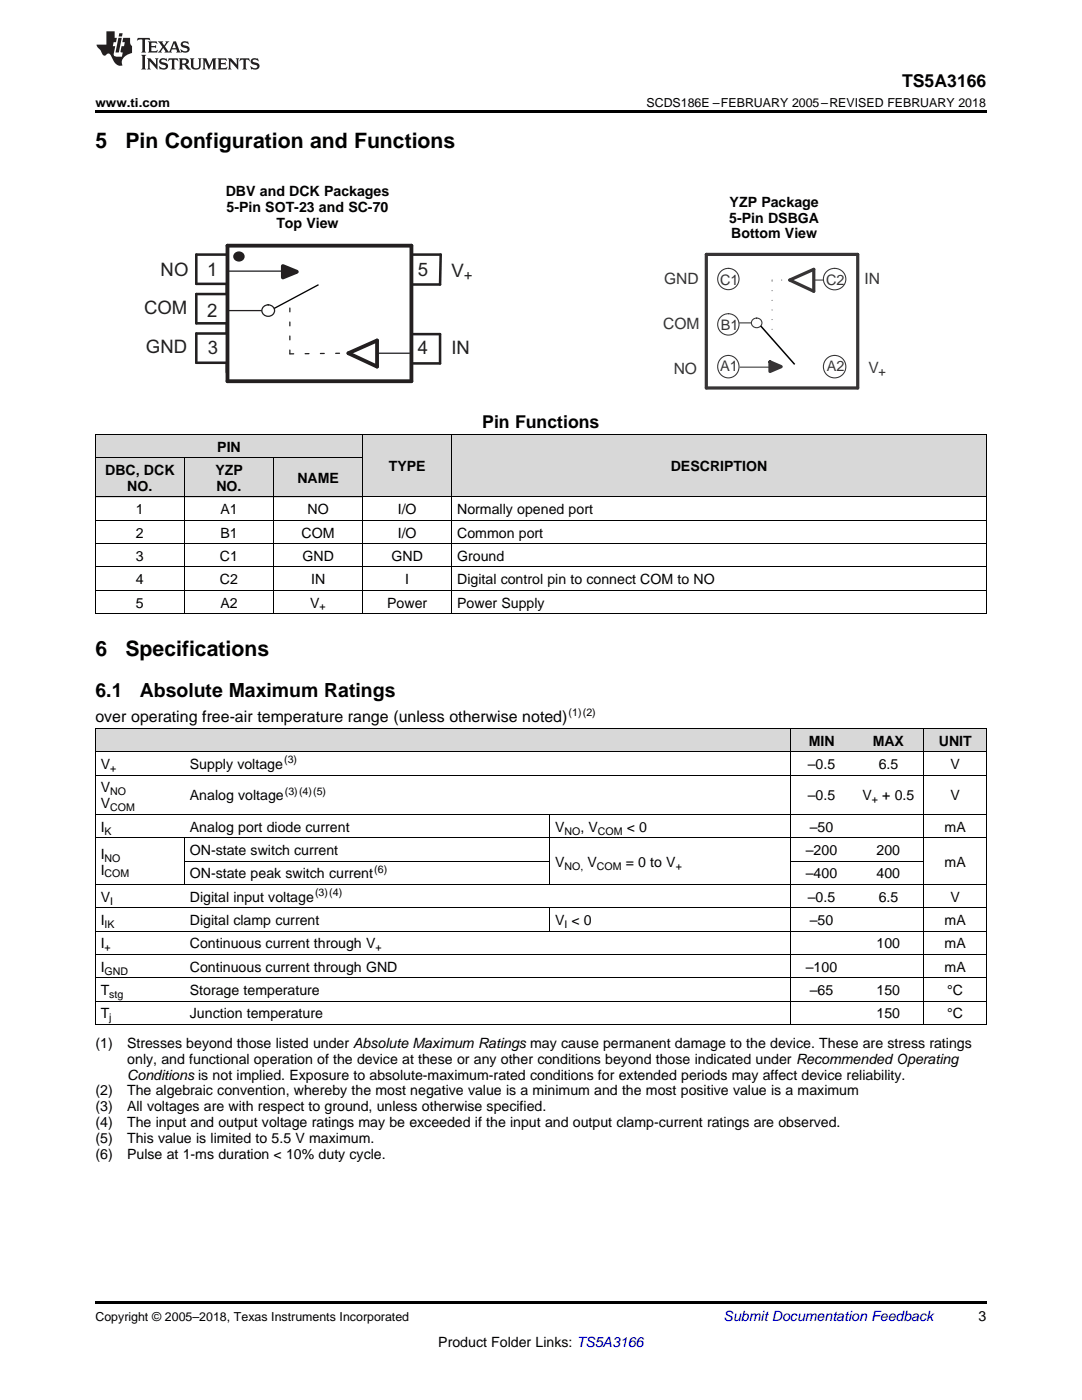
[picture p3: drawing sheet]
<svg xmlns="http://www.w3.org/2000/svg" width="216mm" height="279mm" viewBox="0 0 216 279" stroke-linecap="round" stroke-linejoin="round" font-family="sans-serif">
<defs><g id="words">
<g font-size="4.2">
<text x="19" y="29.6">5</text>
<text x="25" y="29.6">Pin Configuration and Functions</text>
<text x="19" y="131">6</text>
<text x="25" y="131">Specifications</text>
</g>
<g font-size="3.9">
<text x="19" y="139">6.1</text>
<text x="27.9" y="139">Absolute Maximum Ratings</text>
</g>
<g font-size="3.7" fill="#231f20">
<text x="32.1" y="55">NO</text>
<text x="41.3" y="55">1</text>
<text x="83.4" y="55.1">5</text>
<text x="90.1" y="55.3">V</text>
<text x="28.7" y="62.7">COM</text>
<text x="41.3" y="63.3">2</text>
<text x="29.1" y="70.4">GND</text>
<text x="41.5" y="70.7">3</text>
<text x="83.4" y="70.6">4</text>
<text x="90.1" y="70.6">IN</text>
</g>
<g font-size="3.5">
<text x="180" y="17.3">TS5A3166</text>
<text x="96.2" y="85.5">Pin Functions</text>
</g>
<text font-size="3.2" x="19" y="144.2">over operating free-air temperature range (unless otherwise noted)</text>
<g font-size="3.1" fill="#373435">
<text x="132.5" y="56.8">GND</text>
<text x="172.5" y="56.8">IN</text>
<text x="132.3" y="65.7">COM</text>
<text x="134.4" y="74.6">NO</text>
<text x="173.3" y="74.4">V</text>
</g>
<text font-size="3" fill="#231f20" x="92.5" y="56">+</text>
<g font-size="2.9" fill="#373435">
<text x="143.7" y="56.9">C1</text>
<text x="164.8" y="56.9">C2</text>
<text x="143.8" y="65.8">B1</text>
<text x="143.7" y="74.1">A1</text>
<text x="165" y="74">A2</text>
</g>
<g font-size="2.8">
<text x="45" y="39.1">DBV and DCK Packages</text>
<text x="145.6" y="41.2">YZP Package</text>
<text x="45.2" y="42.3">5-Pin SOT-23 and SC-70</text>
<text x="55.1" y="45.4">Top View</text>
<text x="145.5" y="44.4">5-Pin DSBGA</text>
<text x="145.9" y="47.6">Bottom View</text>
<text x="21" y="94.8">DBC, DCK</text>
<text x="43" y="94.8">YZP</text>
<text x="43.4" y="90.1">PIN</text>
<text x="77.6" y="94.1">TYPE</text>
<text x="133.8" y="94.1">DESCRIPTION</text>
<text x="25.4" y="98">NO.</text>
<text x="43.2" y="98">NO.</text>
<text x="59.3" y="96.4">NAME</text>
<text x="27.1" y="102.6">1</text>
<text x="27.1" y="107.3">2</text>
<text x="44" y="102.6">A1</text>
<text x="44" y="107.3">B1</text>
<text x="60.2" y="107.3">COM</text>
<text x="61.4" y="102.6">NO</text>
<text x="79.4" y="102.6">I/O</text>
<text x="79.4" y="107.3">I/O</text>
<text x="91.2" y="102.6">Normally opened port</text>
<text x="91.2" y="107.3">Common port</text>
<text x="27.1" y="111.9">3</text>
<text x="43.9" y="111.9">C1</text>
<text x="60.4" y="111.9">GND</text>
<text x="78.1" y="111.9">GND</text>
<text x="91.2" y="111.9">Ground</text>
<text x="27.1" y="116.6">4</text>
<text x="43.9" y="116.6">C2</text>
<text x="62.1" y="116.6">IN</text>
<text x="80.9" y="116.6">I</text>
<text x="91.2" y="116.6">Digital control pin to connect COM to NO</text>
<text x="27.1" y="121.2">5</text>
<text x="44" y="121.2">A2</text>
<text x="61.9" y="121.2">V</text>
<text x="77.3" y="121.2">Power</text>
<text x="91.2" y="121.2">Power Supply</text>
<text x="161.4" y="148.8">MIN</text>
<text x="174.1" y="148.8">MAX</text>
<text x="187.3" y="148.8">UNIT</text>
<text x="20.1" y="153.5">V</text>
<text x="37.9" y="153.5">Supply voltage</text>
<text x="161.2" y="153.5">–0.5</text>
<text x="175.3" y="153.5">6.5</text>
<text x="189.7" y="153.5">V</text>
<text x="20.1" y="158.2">V</text>
<text x="20.1" y="161.3">V</text>
<text x="37.9" y="159.7">Analog voltage</text>
<text x="161.2" y="159.7">–0.5</text>
<text x="172.1" y="159.7">V</text>
<text x="176" y="159.7">+ 0.5</text>
<text x="189.7" y="159.7">V</text>
<text x="20.1" y="166">I</text>
<text x="37.9" y="166">Analog port diode current</text>
<text x="110.8" y="166">V</text>
<text x="115.8" y="166">, V</text>
<text x="125.1" y="166">&lt; 0</text>
<text x="161.6" y="166">–50</text>
<text x="188.5" y="166">mA</text>
<text x="20.1" y="171.4">I</text>
<text x="37.9" y="170.6">ON-state switch current</text>
<text x="110.8" y="173">V</text>
<text x="117.2" y="173">V</text>
<text x="124.8" y="173">= 0 to V</text>
<text x="160.8" y="170.6">–200</text>
<text x="174.9" y="170.6">200</text>
<text x="188.5" y="173">mA</text>
<text x="20.1" y="174.6">I</text>
<text x="20.1" y="180">V</text>
<text x="37.9" y="175.3">ON-state peak switch current</text>
<text x="37.9" y="180">Digital input voltage</text>
<text x="160.8" y="175.3">–400</text>
<text x="161.2" y="180">–0.5</text>
<text x="174.9" y="175.3">400</text>
<text x="175.3" y="180">6.5</text>
<text x="189.7" y="180">V</text>
<text x="20.1" y="184.6">I</text>
<text x="37.9" y="184.6">Digital clamp current</text>
<text x="110.8" y="184.6">V &lt; 0</text>
<text x="161.6" y="184.6">–50</text>
<text x="188.5" y="184.6">mA</text>
<text x="20.1" y="189.3">I</text>
<text x="37.9" y="189.3">Continuous current through V</text>
<text x="174.9" y="189.3">100</text>
<text x="188.5" y="189.3">mA</text>
<text x="20.1" y="193.9">I</text>
<text x="37.9" y="193.9">Continuous current through GND</text>
<text x="160.8" y="193.9">–100</text>
<text x="188.5" y="193.9">mA</text>
<text x="20.1" y="198.6">T</text>
<text x="20.1" y="203.2">T</text>
<text x="37.9" y="198.6">Storage temperature</text>
<text x="37.9" y="203.2">Junction temperature</text>
<text x="161.6" y="198.6">–65</text>
<text x="174.9" y="198.6">150</text>
<text x="174.9" y="203.2">150</text>
<text x="189" y="198.6">°C</text>
<text x="189" y="203.2">°C</text>
<text x="19" y="209.1">(1)</text>
<text x="25.4" y="209.1">Stresses beyond those listed under Absolute Maximum Ratings may cause permanent damage to the device. These are stress ratings</text>
<text x="25.4" y="212.3">only, and functional operation of the device at these or any other conditions beyond those indicated under Recommended Operating</text>
<text x="25.4" y="215.4">Conditions is not implied. Exposure to absolute-maximum-rated conditions for extended periods may affect device reliability.</text>
<text x="19" y="218.6">(2)</text>
<text x="19" y="221.8">(3)</text>
<text x="25.4" y="218.6">The algebraic convention, whereby the most negative value is a minimum and the most positive value is a maximum</text>
<text x="25.4" y="221.8">All voltages are with respect to ground, unless otherwise specified.</text>
<text x="19" y="225">(4)</text>
<text x="25.4" y="225">The input and output voltage ratings may be exceeded if the input and output clamp-current ratings are observed.</text>
<text x="19" y="228.1">(5)</text>
<text x="19" y="231.3">(6)</text>
<text x="25.4" y="228.1">This value is limited to 5.5 V maximum.</text>
<text x="25.4" y="231.3">Pulse at 1-ms duration &lt; 10% duty cycle.</text>
<text x="195.3" y="263.6">3</text>
<text x="87.5" y="268.9">Product Folder Links: TS5A3166</text>
</g>
<text font-size="2.8" fill="#0000c8" x="144.4" y="263.6">Submit Documentation Feedback</text>
<g font-size="2.5">
<text x="19" y="21.4">www.ti.com</text>
<text x="129" y="21.4">SCDS186E –FEBRUARY 2005–REVISED FEBRUARY 2018</text>
<text x="19" y="263.6">Copyright © 2005–2018, Texas Instruments Incorporated</text>
</g>
<text font-size="2.5" fill="#373435" x="175.3" y="75">+</text>
<g font-size="2.1">
<text x="63.8" y="121.8">+</text>
<text x="113.5" y="142.9">(1)(2)</text>
<text x="22" y="154.1">+</text>
<text x="56.7" y="152.4">(3)</text>
<text x="22" y="158.7">NO</text>
<text x="22" y="161.9">COM</text>
<text x="56.8" y="158.6">(3)(4)(5)</text>
<text x="174" y="160.3">+</text>
<text x="20.9" y="166.5">K</text>
<text x="112.6" y="166.5">NO</text>
<text x="119.3" y="166.5">COM</text>
<text x="20.9" y="171.9">NO</text>
<text x="112.6" y="173.5">NO,</text>
<text x="119.1" y="173.5">COM</text>
<text x="134.8" y="173.5">+</text>
<text x="20.9" y="175.1">COM</text>
<text x="62.9" y="178.8">(3)(4)</text>
<text x="74.7" y="174.2">(6)</text>
<text x="20.9" y="185.2">IK</text>
<text x="22" y="180.5">I</text>
<text x="112.6" y="185.2">I</text>
<text x="20.9" y="189.8">+</text>
<text x="74.9" y="189.8">+</text>
<text x="20.9" y="194.5">GND</text>
<text x="21.8" y="199.1">stg</text>
<text x="21.8" y="203.8">j</text>
</g>
</g></defs>
<g fill="#d8d8d8">
<path d="M19 145.5h17.8v4.6h-17.8z"/>
<path d="M36.8 145.5h72.9v4.6h-72.9z"/>
<path d="M109.7 145.5h48v4.6h-48z"/>
<path d="M157.7 145.5h12.5v4.6h-12.5z"/>
<path d="M170.2 145.5h14.2v4.6h-14.2z"/>
<path d="M184.4 145.5h12.4v4.6h-12.4z"/>
<path d="M72.4 86.7h17.8v12.5h-17.8z"/>
<path d="M90.2 86.7h106.6v12.5h-106.6z"/>
<path d="M19 91.4h17.8v7.8h-17.8z"/>
<path d="M36.8 91.4h17.8v7.8h-17.8z"/>
<path d="M54.6 91.4h17.8v7.8h-17.8z"/>
<path d="M19 86.7h17.8v4.7h-17.8z"/>
<path d="M36.8 86.7h17.8v4.7h-17.8z"/>
<path d="M54.6 86.7h17.8v4.7h-17.8z"/>
</g>
<path d="M19 122.5h.2zM54.5 122.5h.1zM72.3 122.5h.1zM90.1 122.5h.1zM196.7 122.5h.1zM19 259.7h177.8v.5h-177.8z" fill="#000"/>
<g fill="none" stroke="#000" stroke-width=".2">
<path d="M19 99.2h177.8M19 91.4h53.4M19 86.7h177.8M19.1 86.7v35.8M36.8 91.4v31.1M54.6 91.4v31.1M72.3 86.7v35.8M90.1 86.7v35.8M196.8 86.7v35.8M19 117.8h177.8M19 113.2h177.8M19 108.5h177.8"/>
<path d="M19 103.8h177.8M19 122.5h177.8M19 154.7h177.8M19 150.1h177.8M19 145.4h177.8M19.1 145.5v59M157.7 145.5v59M184.3 145.5v59M196.8 145.5v59M19 176.5h177.8M19 167.2h177.8M19 162.5h177.8"/>
<path d="M36.8 167.3v9.3M36.8 171.9h72.9M109.7 162.6v14M157.7 171.9h26.7M19 199.8h177.8M19 195.1h177.8M19 190.5h177.8M19 185.8h177.8M19 181.2h177.8M109.7 181.2v4.7M19 204.5h177.8"/>
</g>
<path d="M140.9 50.8h30.2v26.6h-30.2zM157.6 55.9l4.8-2.2v4.4z" fill="none" stroke="#373435" stroke-width=".64"/>
<g fill="none" stroke="#373435" stroke-width=".21">
<path d="M162.5 55.9h1.8M165 54.2a2.21 2.21 0 0 1 3.1-.1 2.21 2.21 0 0 1 0 3.2 2.21 2.21 0 0 1-3.1-.1 2.09 2.09 0 0 1 0-3zM143.9 71.5a2.17 2.17 0 0 1 3 .2 2.17 2.17 0 0 1-.1 3 2.17 2.17 0 0 1-3 0 2.34 2.34 0 0 1 .1-3.2zM147.6 64.4h2.4"/>
<circle cx="145.3" cy="55.7" r="2.13"/>
<circle cx="145.3" cy="64.7" r="2.13"/>
<circle cx="166.5" cy="73.2" r="2.24"/>
</g>
<path d="M154.1 55.9h3.3M154.1 67.6v-11.7" fill="none" stroke="#373435" stroke-width=".21" stroke-dasharray="0 1.9"/>
<circle cx="151" cy="64.5" r="1" fill="#fefefe"/>
<g fill="none" stroke="#373435" stroke-width=".21">
<path d="M147.7 73.3h7"/>
<circle cx="151" cy="64.5" r="1"/>
</g>
<path d="M153.6 72.2l2.3 1-2.3 .9z" fill="#373435"/>
<path d="M153.6 72.2l2.3 1-2.3 .9z" fill="none" stroke="#373435" stroke-width=".64"/>
<path d="M151.8 65l6.8 7.7" fill="none" stroke="#000" stroke-width=".3"/>
<path d="M45.4 49h36.7v27.1h-36.7zM69.5 70.5l5.7-2.5v5.2z" fill="none" stroke="#231f20" stroke-width=".76"/>
<path d="M45.3 50.8h-6.1v5.9h6.1v2h-6.1v5.8h6.1v2.1h-6.1v5.8h6.1v1.9M82.1 50.8h5.8l-.1 6h-5.7v9.9h5.7v5.8h-5.7v1.9" fill="none" stroke="#231f20" stroke-width=".51"/>
<path d="M45.6 54.1h11.1M45.6 62h6.8M75.5 70.5h6.2" fill="none" stroke="#231f20" stroke-width=".25"/>
<path d="M57.8 70.6v-10.6" fill="none" stroke="#231f20" stroke-width=".25" stroke-dasharray=".8 2"/>
<path d="M57.8 70.6l11-.1" fill="none" stroke="#231f20" stroke-width=".25" stroke-dasharray=".8 2.3"/>
<path d="M52.5 61.3a1.21 1.21 0 0 1 1.8-.2 1.21 1.21 0 0 1 0 1.8 1.21 1.21 0 0 1-1.6 0 1.21 1.21 0 0 1-.2-1.6z" fill-rule="evenodd" fill="#fff"/>
<path d="M52.5 61.3a1.21 1.21 0 0 1 1.8-.2 1.21 1.21 0 0 1 0 1.8 1.21 1.21 0 0 1-1.6 0 1.21 1.21 0 0 1-.2-1.6z" fill="none" stroke="#231f20" stroke-width=".25"/>
<path d="M47 50.7a.81 .81 0 0 1 1.3 0 .81 .81 0 0 1-.3 1.2 .8 .8 0 0 1-1-.2 .8 .8 0 0 1 0-1z" fill-rule="evenodd" fill="#231f20"/>
<path d="M47 50.7a.81 .81 0 0 1 1.3 0 .81 .81 0 0 1-.3 1.2 .8 .8 0 0 1-1-.2 .8 .8 0 0 1 0-1z" fill="none" stroke="#231f20" stroke-width=".51"/>
<path d="M56.4 53.1l2.8 1.1-2.8 1.2z" fill="#231f20"/>
<path d="M56.4 53.1l2.8 1.1-2.8 1.2z" fill="none" stroke="#231f20" stroke-width=".76"/>
<path d="M63.6 56.8l-8.9 4.8" fill="none" stroke="#000" stroke-width=".26"/>
<path d="M19 22h177.8v.5h-177.8z" fill="#000"/>
<g fill="#231f20">
<path d="M27.5 7.6l-.1 .5 .4-.2h.6v.1v2.1l-.2 .4h1l-.3-.4v-2.1l.1-.1h.5l.5 .2-.2-.5zM29.5 8.3l.2 .3v1.5l-.2 .4h1.8l.2-.6a1.04 1.04 0 0 1-1.3 .2v-.7h.6l.3 .2v-.6l-.3 .2h-.6v-.6l.8-.1 .4 .3-.2-.5zM31.5 8.3l.9 1.1-.9 1.1h.8l-.2-.2 .5-.7 .4 .7-.2 .2h1.5l-.1-.2 .1-.4h.9l.1 .4-.2 .2h1l-.3-.3-.7-1.9h-.5l-.9 2-.8-1 .9-1h-.8l.1 .3-.3 .5-.4-.6 .2-.2zM34.7 8.6l.4 1h-.7zM36.3 8.4a.63 .63 0 0 0-.2 .7 .63 .63 0 0 0 .6 .4l.6 .2 .1 .2a.75 .75 0 0 1-.7 .4 .75 .75 0 0 1-.6-.5l.1 .7 .1-.1a1.11 1.11 0 0 0 1.5-.6 1.13 1.13 0 0 0-1.2-.8l-.1-.4a1.04 1.04 0 0 1 1.2 .2l-.2-.5-.1 .1-.5-.2zM28.2 10.9l.2 .4v2.2l-.2 .4h1l-.3-.4v-2.2l.3-.4zM29.3 11.6l.3 .4v1.5l-.3 .4h.8l-.2-.4v-1.3l1.5 1.7v-1.9l.2-.4h-.7l.2 .4v.9l-1.1-1.3zM32 11.8a.62 .62 0 0 0-.2 .7 .62 .62 0 0 0 .6 .4l.6 .1 .1 .3a.76 .76 0 0 1-.7 .3 .76 .76 0 0 1-.6-.4l.1 .7 .1-.1a1.11 1.11 0 0 0 1.5-.6 1.13 1.13 0 0 0-1.2-.8l-.1-.4a1.04 1.04 0 0 1 1.2 .2l-.2-.6-.1 .1-.5-.1zM33.7 11.6l-.2 .6a.61 .61 0 0 1 .8-.3v1.6l-.2 .4h.9l-.2-.4v-1.6a.63 .63 0 0 1 .8 .3l-.2-.6zM35.6 11.6l.3 .4v1.5l-.3 .4h1l-.2-.2v-.8l.5 .2a.76 .76 0 0 0 1.2 .7l-1-1a.58 .58 0 0 0 .6-.5 .58 .58 0 0 0-.5-.6zM36.4 11.9h.1a.45 .45 0 0 1 .5 .1 .45 .45 0 0 1 .1 .5l-.7 .2zM37.9 11.6l.2 .2a2.17 2.17 0 0 0 .3 1.9 .99 .99 0 0 0 1.6-.6v-1.1l.2-.4h-.7l.2 .2a1.92 1.92 0 0 1-.2 1.8 .6 .6 0 0 1-.9-.5v-1.1l.2-.4zM40.4 11.6l.2 .4v1.5l-.2 .4h.7l-.2-.4v-1.4l.8 1.8 .8-1.8v1.4l-.2 .4h.9l-.2-.4v-1.5l.2-.4h-.8l-.6 1.5-.6-1.5zM43.4 11.6l.2 .4v1.5l-.2 .4h1.8l.2-.6a1.04 1.04 0 0 1-1.3 .1v-.6h.5l.4 .2v-.6l-.4 .2h-.5v-.7h.8l.3 .3-.1-.6zM45.5 11.6l.2 .4v1.5l-.2 .4h.7l-.2-.4v-1.3l1.5 1.7v-1.9l.2-.4h-.7l.2 .4v.9l-1.1-1.3zM47.9 11.6l-.1 .6a.61 .61 0 0 1 .8-.3v1.6l-.3 .4h1l-.3-.4 .1-1.6a.63 .63 0 0 1 .7 .3l-.1-.6zM50.2 11.8a.62 .62 0 0 0-.2 .7 .62 .62 0 0 0 .6 .4l.6 .1 .2 .3a.76 .76 0 0 1-.8 .3 .76 .76 0 0 1-.6-.4l.1 .7 .2-.1a1.11 1.11 0 0 0 1.5-.6 1.13 1.13 0 0 0-1.3-.8l-.1-.4a1.04 1.04 0 0 1 1.2 .2l-.1-.6-.2 .1-.5-.1z"/>
<path d="M21.2 6.3v2.6h-1.9l.1 .4 .7 .9a.91 .91 0 0 0 1 .8 .56 .56 0 0 1 .5-.3 .56 .56 0 0 1 .5 .3l.4 .8a1.53 1.53 0 0 0 1.9 1.2 1.54 1.54 0 0 1 1-2.1l.9-.3v-1.4a1.52 1.52 0 0 1-.3-1.6h-1.4l-.2 .8h.5l-.2 .8h-.4l-.2 1v.2l.4 .1-.2 .8a1.93 1.93 0 0 1-1.6-.3l.3-1.8h-.5l.2-.8h.4l.2-.8h-.4v-1.3zM23.6 7.6l-.6 2.9h.7l.6-2.9zM23.8 6.6l-.1 .7h.6l.2-.7z"/>
</g>
<use href="#words"/>
</svg>
